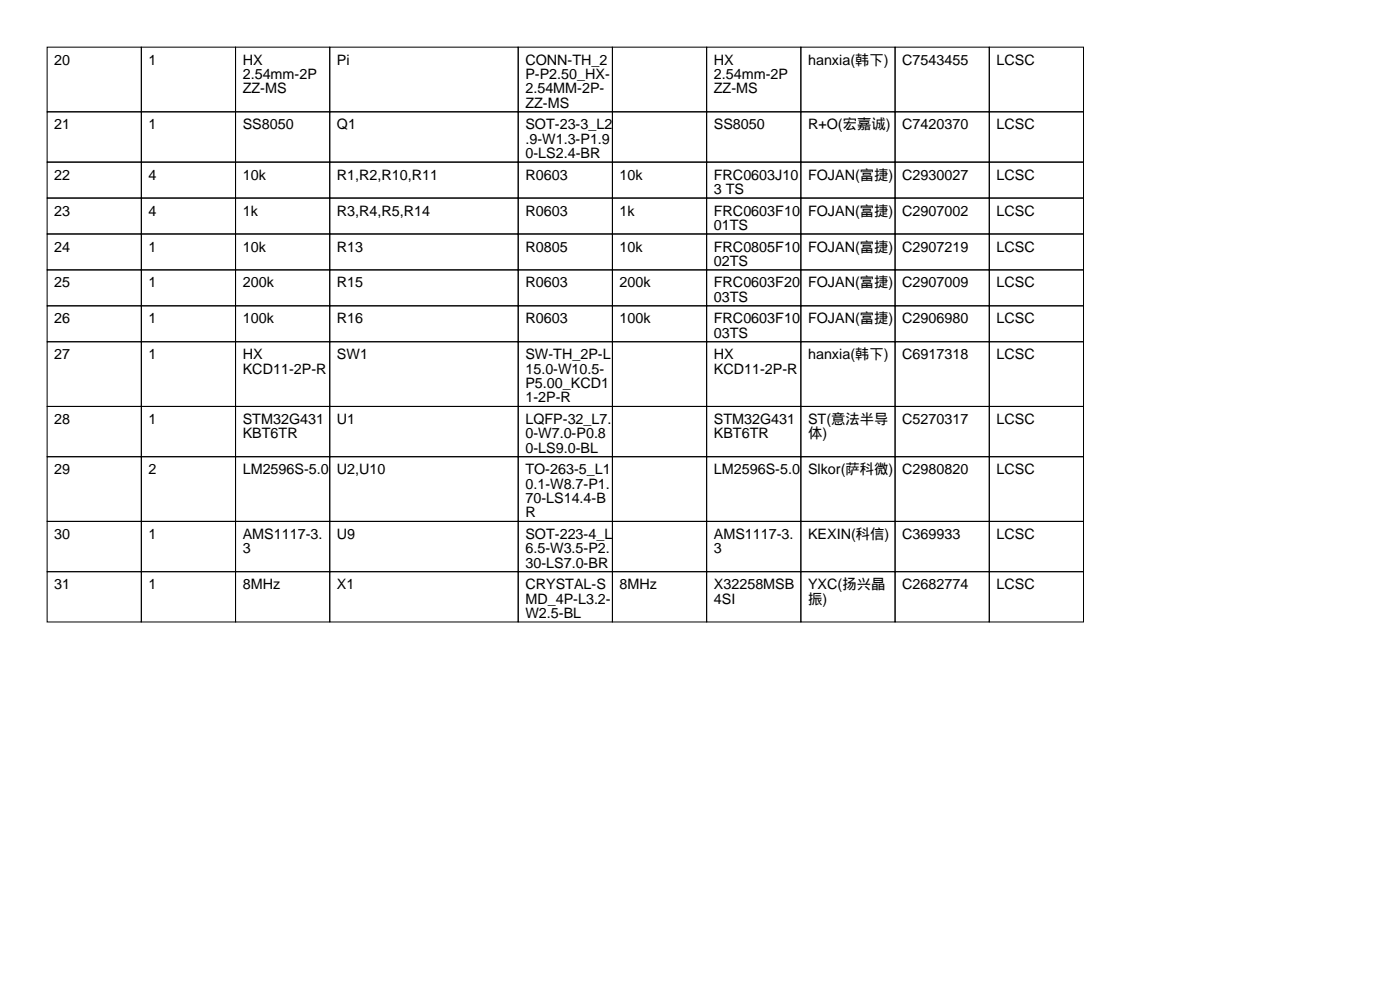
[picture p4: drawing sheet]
<svg xmlns="http://www.w3.org/2000/svg" width="297mm" height="210mm" viewBox="0 0 297 210" stroke-linecap="round" stroke-linejoin="round" font-family="sans-serif">
<defs><g id="words">
<g font-size="3">
<text x="11.5" y="13.7">20</text>
<text x="31.5" y="13.7">1</text>
<text x="51.5" y="13.7">HX</text>
<text x="51.5" y="16.8">2.54mm-2P</text>
<text x="71.5" y="13.7">Pi</text>
<text x="111.5" y="13.7">CONN-TH_2</text>
<text x="111.5" y="16.8">P-P2.50_HX-</text>
<text x="151.5" y="13.7">HX</text>
<text x="151.5" y="16.8">2.54mm-2P</text>
<text x="171.5" y="13.7">hanxia(韩下)</text>
<text x="191.5" y="13.7">C7543455</text>
<text x="211.5" y="13.7">LCSC</text>
<text x="51.5" y="19.8">ZZ-MS</text>
<text x="111.5" y="19.8">2.54MM-2P-</text>
<text x="111.5" y="22.9">ZZ-MS</text>
<text x="151.5" y="19.8">ZZ-MS</text>
<text x="11.5" y="27.4">21</text>
<text x="31.5" y="27.4">1</text>
<text x="51.5" y="27.4">SS8050</text>
<text x="71.5" y="27.4">Q1</text>
<text x="111.5" y="27.4">SOT-23-3_L2</text>
<text x="151.5" y="27.4">SS8050</text>
<text x="171.5" y="27.4">R+O(宏嘉诚)</text>
<text x="191.5" y="27.4">C7420370</text>
<text x="211.5" y="27.4">LCSC</text>
<text x="111.5" y="30.5">.9-W1.3-P1.9</text>
<text x="111.5" y="33.5">0-LS2.4-BR</text>
<text x="11.5" y="38.1">22</text>
<text x="31.5" y="38.1">4</text>
<text x="51.5" y="38.1">10k</text>
<text x="71.5" y="38.1">R1,R2,R10,R11</text>
<text x="111.5" y="38.1">R0603</text>
<text x="131.5" y="38.1">10k</text>
<text x="151.5" y="38.1">FRC0603J10</text>
<text x="151.5" y="41.2">3 TS</text>
<text x="171.5" y="38.1">FOJAN(富捷)</text>
<text x="191.5" y="38.1">C2930027</text>
<text x="211.5" y="38.1">LCSC</text>
<text x="11.5" y="45.7">23</text>
<text x="31.5" y="45.7">4</text>
<text x="51.5" y="45.7">1k</text>
<text x="71.5" y="45.7">R3,R4,R5,R14</text>
<text x="111.5" y="45.7">R0603</text>
<text x="131.5" y="45.7">1k</text>
<text x="151.5" y="45.7">FRC0603F10</text>
<text x="171.5" y="45.7">FOJAN(富捷)</text>
<text x="191.5" y="45.7">C2907002</text>
<text x="211.5" y="45.7">LCSC</text>
<text x="11.5" y="53.3">24</text>
<text x="31.5" y="53.3">1</text>
<text x="51.5" y="53.3">10k</text>
<text x="71.5" y="53.3">R13</text>
<text x="111.5" y="53.3">R0805</text>
<text x="131.5" y="53.3">10k</text>
<text x="151.5" y="48.8">01TS</text>
<text x="151.5" y="53.3">FRC0805F10</text>
<text x="171.5" y="53.3">FOJAN(富捷)</text>
<text x="191.5" y="53.3">C2907219</text>
<text x="211.5" y="53.3">LCSC</text>
<text x="151.5" y="56.4">02TS</text>
<text x="11.5" y="61">25</text>
<text x="31.5" y="61">1</text>
<text x="51.5" y="61">200k</text>
<text x="71.5" y="61">R15</text>
<text x="111.5" y="61">R0603</text>
<text x="131.5" y="61">200k</text>
<text x="151.5" y="61">FRC0603F20</text>
<text x="151.5" y="64">03TS</text>
<text x="171.5" y="61">FOJAN(富捷)</text>
<text x="191.5" y="61">C2907009</text>
<text x="211.5" y="61">LCSC</text>
<text x="11.5" y="68.6">26</text>
<text x="31.5" y="68.6">1</text>
<text x="51.5" y="68.6">100k</text>
<text x="71.5" y="68.6">R16</text>
<text x="111.5" y="68.6">R0603</text>
<text x="131.5" y="68.6">100k</text>
<text x="151.5" y="68.6">FRC0603F10</text>
<text x="151.5" y="71.6">03TS</text>
<text x="171.5" y="68.6">FOJAN(富捷)</text>
<text x="191.5" y="68.6">C2906980</text>
<text x="211.5" y="68.6">LCSC</text>
<text x="11.5" y="76.2">27</text>
<text x="31.5" y="76.2">1</text>
<text x="51.5" y="76.2">HX</text>
<text x="71.5" y="76.2">SW1</text>
<text x="111.5" y="76.2">SW-TH_2P-L</text>
<text x="151.5" y="76.2">HX</text>
<text x="171.5" y="76.2">hanxia(韩下)</text>
<text x="191.5" y="76.2">C6917318</text>
<text x="211.5" y="76.2">LCSC</text>
<text x="51.5" y="79.3">KCD11-2P-R</text>
<text x="111.5" y="79.3">15.0-W10.5-</text>
<text x="111.5" y="82.3">P5.00_KCD1</text>
<text x="151.5" y="79.3">KCD11-2P-R</text>
<text x="11.5" y="89.9">28</text>
<text x="31.5" y="89.9">1</text>
<text x="51.5" y="89.9">STM32G431</text>
<text x="71.5" y="89.9">U1</text>
<text x="111.5" y="85.3">1-2P-R</text>
<text x="111.5" y="89.9">LQFP-32_L7.</text>
<text x="151.5" y="89.9">STM32G431</text>
<text x="171.5" y="89.9">ST(意法半导</text>
<text x="191.5" y="89.9">C5270317</text>
<text x="211.5" y="89.9">LCSC</text>
<text x="51.5" y="93">KBT6TR</text>
<text x="111.5" y="93">0-W7.0-P0.8</text>
<text x="151.5" y="93">KBT6TR</text>
<text x="171.5" y="93">体)</text>
<text x="11.5" y="100.6">29</text>
<text x="31.5" y="100.6">2</text>
<text x="51.5" y="100.6">LM2596S-5.0</text>
<text x="71.5" y="100.6">U2,U10</text>
<text x="111.5" y="96">0-LS9.0-BL</text>
<text x="111.5" y="100.6">TO-263-5_L1</text>
<text x="151.5" y="100.6">LM2596S-5.0</text>
<text x="171.5" y="100.6">Slkor(萨科微)</text>
<text x="191.5" y="100.6">C2980820</text>
<text x="211.5" y="100.6">LCSC</text>
<text x="111.5" y="103.6">0.1-W8.7-P1.</text>
<text x="111.5" y="106.7">70-LS14.4-B</text>
<text x="111.5" y="109.7">R</text>
<text x="11.5" y="114.3">30</text>
<text x="31.5" y="114.3">1</text>
<text x="51.5" y="114.3">AMS1117-3.</text>
<text x="51.5" y="117.4">3</text>
<text x="71.5" y="114.3">U9</text>
<text x="111.5" y="114.3">SOT-223-4_L</text>
<text x="111.5" y="117.4">6.5-W3.5-P2.</text>
<text x="151.5" y="114.3">AMS1117-3.</text>
<text x="151.5" y="117.4">3</text>
<text x="171.5" y="114.3">KEXIN(科信)</text>
<text x="191.5" y="114.3">C369933</text>
<text x="211.5" y="114.3">LCSC</text>
<text x="11.5" y="125">31</text>
<text x="31.5" y="125">1</text>
<text x="51.5" y="125">8MHz</text>
<text x="71.5" y="125">X1</text>
<text x="111.5" y="120.4">30-LS7.0-BR</text>
<text x="111.5" y="125">CRYSTAL-S</text>
<text x="131.5" y="125">8MHz</text>
<text x="151.5" y="125">X32258MSB</text>
<text x="171.5" y="125">YXC(扬兴晶</text>
<text x="191.5" y="125">C2682774</text>
<text x="211.5" y="125">LCSC</text>
<text x="111.5" y="128">MD_4P-L3.2-</text>
<text x="111.5" y="131.1">W2.5-BL</text>
<text x="151.5" y="128">4SI</text>
<text x="171.5" y="128">振)</text>
</g>
</g></defs>
<g fill="none" stroke="#000" stroke-width=".21">
<path d="M10 10h20v13.7h-20zM30 10h20v13.7h-20zM50 10h20v13.7h-20zM70 10h40v13.7h-40zM110 10h20v13.7h-20zM130 10h20v13.7h-20zM150 10h20v13.7h-20zM170 10h20v13.7h-20zM190 10h20v13.7h-20zM210 10h20v13.7h-20zM10 23.7h20v10.7h-20zM10 34.4h20v7.6h-20z"/>
<path d="M30 23.7h20v10.7h-20zM30 34.4h20v7.6h-20zM50 23.7h20v10.7h-20zM50 34.4h20v7.6h-20zM70 23.7h40v10.7h-40zM70 34.4h40v7.6h-40zM110 23.7h20v10.7h-20zM110 34.4h20v7.6h-20zM130 23.7h20v10.7h-20zM130 34.4h20v7.6h-20zM150 23.7h20v10.7h-20zM150 34.4h20v7.6h-20z"/>
<path d="M170 23.7h20v10.7h-20zM170 34.4h20v7.6h-20zM190 23.7h20v10.7h-20zM190 34.4h20v7.6h-20zM210 23.7h20v10.7h-20zM210 34.4h20v7.6h-20zM10 42h20v7.6h-20zM10 49.6h20v7.6h-20zM10 57.2h20v7.7h-20zM30 42h20v7.6h-20zM30 49.6h20v7.6h-20zM30 57.2h20v7.7h-20z"/>
<path d="M50 42h20v7.6h-20zM50 49.6h20v7.6h-20zM50 57.2h20v7.7h-20zM70 42h40v7.6h-40zM70 49.6h40v7.6h-40zM70 57.2h40v7.7h-40zM110 42h20v7.6h-20zM110 49.6h20v7.6h-20zM110 57.2h20v7.7h-20zM130 42h20v7.6h-20zM130 49.6h20v7.6h-20zM130 57.2h20v7.7h-20z"/>
<path d="M150 42h20v7.6h-20zM150 49.6h20v7.6h-20zM150 57.2h20v7.7h-20zM170 42h20v7.6h-20zM170 49.6h20v7.6h-20zM170 57.2h20v7.7h-20zM190 42h20v7.6h-20zM190 49.6h20v7.6h-20zM190 57.2h20v7.7h-20zM210 42h20v7.6h-20zM210 49.6h20v7.6h-20zM210 57.2h20v7.7h-20z"/>
<path d="M10 64.9h20v7.6h-20zM10 72.5h20v13.7h-20zM30 64.9h20v7.6h-20zM30 72.5h20v13.7h-20zM50 64.9h20v7.6h-20zM50 72.5h20v13.7h-20zM70 64.9h40v7.6h-40zM70 72.5h40v13.7h-40zM110 64.9h20v7.6h-20zM110 72.5h20v13.7h-20zM130 64.9h20v7.6h-20zM130 72.5h20v13.7h-20z"/>
<path d="M150 64.9h20v7.6h-20zM150 72.5h20v13.7h-20zM170 64.9h20v7.6h-20zM170 72.5h20v13.7h-20zM190 64.9h20v7.6h-20zM190 72.5h20v13.7h-20zM210 64.9h20v7.6h-20zM210 72.5h20v13.7h-20zM10 86.2h20v10.7h-20zM10 96.9h20v13.7h-20zM30 86.2h20v10.7h-20zM30 96.9h20v13.7h-20z"/>
<path d="M50 86.2h20v10.7h-20zM50 96.9h20v13.7h-20zM70 86.2h40v10.7h-40zM70 96.9h40v13.7h-40zM110 86.2h20v10.7h-20zM110 96.9h20v13.7h-20zM130 86.2h20v10.7h-20zM130 96.9h20v13.7h-20zM150 86.2h20v10.7h-20zM150 96.9h20v13.7h-20zM170 86.2h20v10.7h-20zM170 96.9h20v13.7h-20z"/>
<path d="M190 86.2h20v10.7h-20zM190 96.9h20v13.7h-20zM210 86.2h20v10.7h-20zM210 96.9h20v13.7h-20zM10 110.6h20v10.7h-20zM30 110.6h20v10.7h-20zM50 110.6h20v10.7h-20zM70 110.6h40v10.7h-40zM110 110.6h20v10.7h-20zM130 110.6h20v10.7h-20zM150 110.6h20v10.7h-20zM170 110.6h20v10.7h-20z"/>
<path d="M190 110.6h20v10.7h-20zM210 110.6h20v10.7h-20zM10 121.3h20v10.6h-20zM30 121.3h20v10.6h-20zM50 121.3h20v10.6h-20zM70 121.3h40v10.6h-40zM110 121.3h20v10.6h-20zM130 121.3h20v10.6h-20zM150 121.3h20v10.6h-20zM170 121.3h20v10.6h-20zM190 121.3h20v10.6h-20zM210 121.3h20v10.6h-20z"/>
</g>
<use href="#words"/>
</svg>
